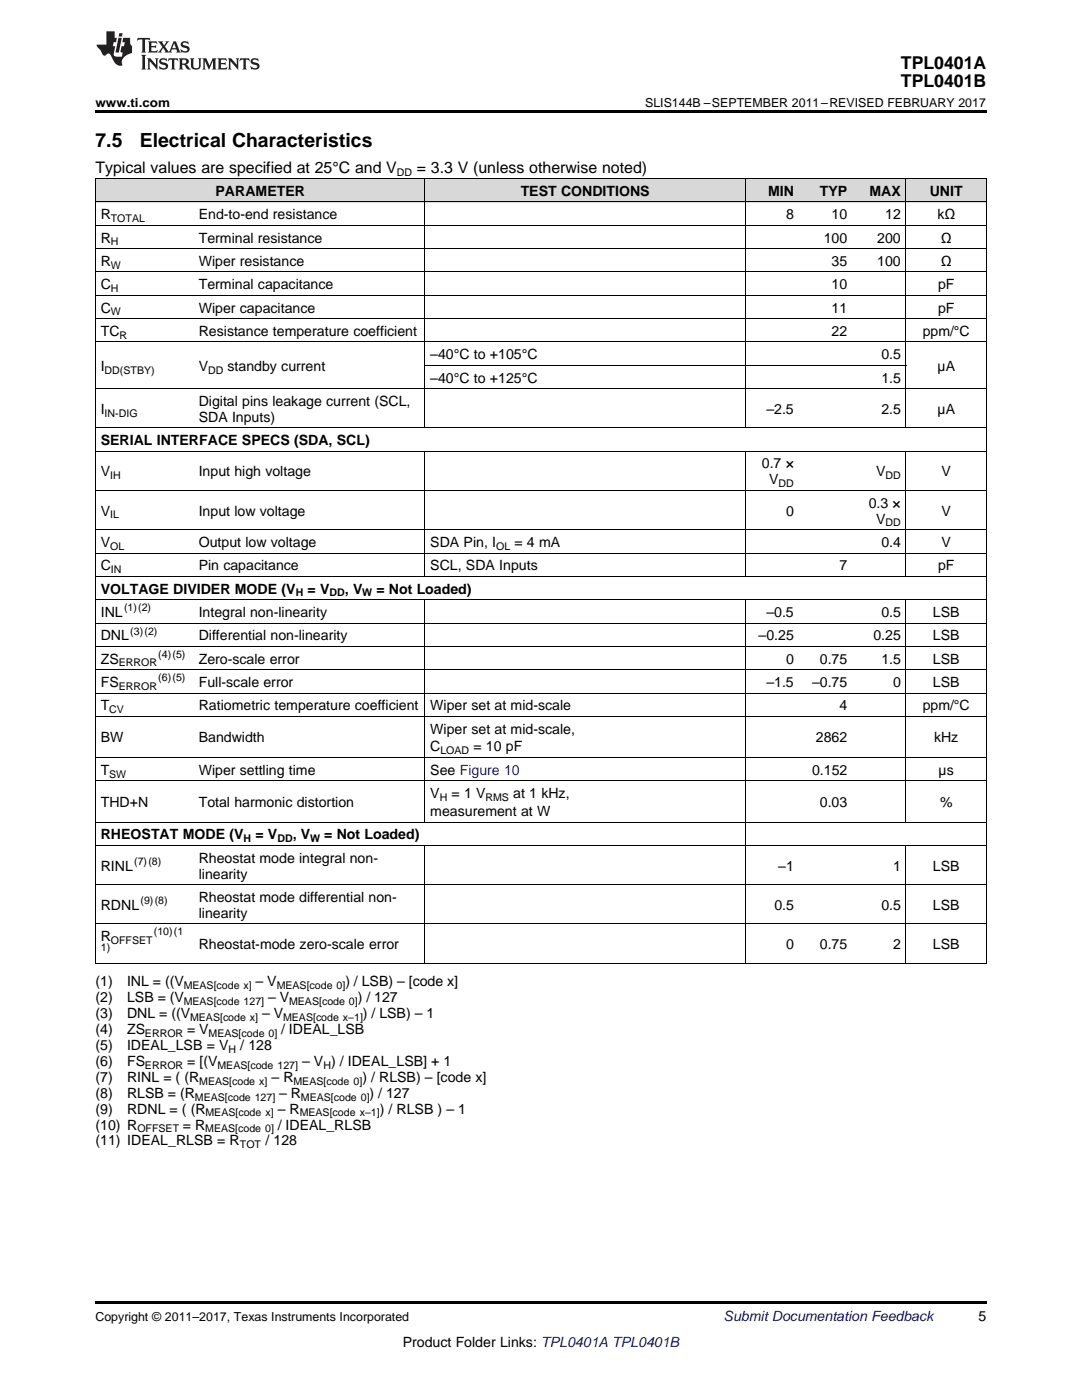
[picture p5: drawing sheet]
<svg xmlns="http://www.w3.org/2000/svg" width="216mm" height="279mm" viewBox="0 0 216 279" stroke-linecap="round" stroke-linejoin="round" font-family="sans-serif">
<defs><g id="words">
<g font-size="3.9">
<text x="19" y="29.3">7.5</text>
<text x="27.9" y="29.3">Electrical Characteristics</text>
</g>
<g font-size="3.5">
<text x="179.8" y="13.8">TPL0401A</text>
<text x="179.8" y="17.3">TPL0401B</text>
</g>
<g font-size="3.2">
<text x="19" y="34.4">Typical values are specified at 25°C and V</text>
<text x="83.2" y="34.4">= 3.3 V (unless otherwise noted)</text>
</g>
<g font-size="2.8">
<text x="43" y="39.1">PARAMETER</text>
<text x="103.9" y="39.1">TEST CONDITIONS</text>
<text x="153.2" y="39.1">MIN</text>
<text x="163.6" y="39.1">TYP</text>
<text x="173.5" y="39.1">MAX</text>
<text x="185.5" y="39.1">UNIT</text>
<text x="20.1" y="43.7">R</text>
<text x="39.7" y="43.7">End-to-end resistance</text>
<text x="156.8" y="43.7">8</text>
<text x="165.9" y="43.7">10</text>
<text x="176.6" y="43.7">12</text>
<text x="187" y="43.7">kΩ</text>
<text x="20.1" y="48.4">R</text>
<text x="20.1" y="53.1">R</text>
<text x="39.7" y="48.4">Terminal resistance</text>
<text x="39.7" y="53.1">Wiper resistance</text>
<text x="164.4" y="48.4">100</text>
<text x="165.9" y="53.1">35</text>
<text x="175" y="48.4">200</text>
<text x="175" y="53.1">100</text>
<text x="187.7" y="48.4">Ω</text>
<text x="187.7" y="53.1">Ω</text>
<text x="20.1" y="57.7">C</text>
<text x="39.7" y="57.7">Terminal capacitance</text>
<text x="165.9" y="57.7">10</text>
<text x="187.2" y="57.7">pF</text>
<text x="20.1" y="62.4">C</text>
<text x="39.7" y="62.4">Wiper capacitance</text>
<text x="165.9" y="62.4">11</text>
<text x="187.2" y="62.4">pF</text>
<text x="20.1" y="67">TC</text>
<text x="39.7" y="67">Resistance temperature coefficient</text>
<text x="85.9" y="71.7">–40°C to +105°C</text>
<text x="165.9" y="67">22</text>
<text x="175.9" y="71.7">0.5</text>
<text x="184.1" y="67">ppm/°C</text>
<text x="20.1" y="74">I</text>
<text x="39.7" y="74">V</text>
<text x="45.4" y="74">standby current</text>
<text x="85.9" y="76.3">–40°C to +125°C</text>
<text x="175.9" y="76.3">1.5</text>
<text x="187.1" y="74">µA</text>
<text x="20.1" y="82.6">I</text>
<text x="39.7" y="81">Digital pins leakage current (SCL,</text>
<text x="152.9" y="82.6">–2.5</text>
<text x="175.9" y="82.6">2.5</text>
<text x="187.1" y="82.6">µA</text>
<text x="20.1" y="88.8">SERIAL INTERFACE SPECS (SDA, SCL)</text>
<text x="39.7" y="84.2">SDA Inputs)</text>
<text x="20.1" y="95.1">V</text>
<text x="39.7" y="95.1">Input high voltage</text>
<text x="152" y="93.5">0.7 ×</text>
<text x="174.8" y="95.1">V</text>
<text x="187.9" y="95.1">V</text>
<text x="153.5" y="96.7">V</text>
<text x="173.4" y="101.3">0.3 ×</text>
<text x="20.1" y="102.9">V</text>
<text x="39.7" y="102.9">Input low voltage</text>
<text x="156.8" y="102.9">0</text>
<text x="174.8" y="104.5">V</text>
<text x="187.9" y="102.9">V</text>
<text x="20.1" y="109.1">V</text>
<text x="20.1" y="113.8">C</text>
<text x="39.7" y="109.1">Output low voltage</text>
<text x="39.7" y="113.8">Pin capacitance</text>
<text x="85.9" y="109.1">SDA Pin, I</text>
<text x="85.9" y="113.8">SCL, SDA Inputs</text>
<text x="102.7" y="109.1">= 4 mA</text>
<text x="167.5" y="113.8">7</text>
<text x="175.9" y="109.1">0.4</text>
<text x="187.2" y="113.8">pF</text>
<text x="187.9" y="109.1">V</text>
<text x="20.1" y="118.5">VOLTAGE DIVIDER MODE (V</text>
<text x="61.4" y="118.5">= V</text>
<text x="68.8" y="118.5">, V</text>
<text x="75.1" y="118.5">= Not Loaded)</text>
<text x="20.1" y="123.1">INL</text>
<text x="39.7" y="123.1">Integral non-linearity</text>
<text x="152.9" y="123.1">–0.5</text>
<text x="175.9" y="123.1">0.5</text>
<text x="186.2" y="123.1">LSB</text>
<text x="20.1" y="127.8">DNL</text>
<text x="39.7" y="127.8">Differential non-linearity</text>
<text x="151.4" y="127.8">–0.25</text>
<text x="174.3" y="127.8">0.25</text>
<text x="186.2" y="127.8">LSB</text>
<text x="20.1" y="132.4">ZS</text>
<text x="20.1" y="137.1">FS</text>
<text x="39.7" y="132.4">Zero-scale error</text>
<text x="39.7" y="137.1">Full-scale error</text>
<text x="152.9" y="137.1">–1.5</text>
<text x="156.8" y="132.4">0</text>
<text x="162" y="137.1">–0.75</text>
<text x="163.6" y="132.4">0.75</text>
<text x="175.9" y="132.4">1.5</text>
<text x="178.2" y="137.1">0</text>
<text x="186.2" y="132.4">LSB</text>
<text x="186.2" y="137.1">LSB</text>
<text x="20.1" y="141.7">T</text>
<text x="39.7" y="141.7">Ratiometric temperature coefficient</text>
<text x="85.9" y="141.7">Wiper set at mid-scale</text>
<text x="167.5" y="141.7">4</text>
<text x="184.1" y="141.7">ppm/°C</text>
<text x="20.1" y="148.2">BW</text>
<text x="39.7" y="148.2">Bandwidth</text>
<text x="85.9" y="146.4">Wiper set at mid-scale,</text>
<text x="85.9" y="150">C</text>
<text x="94.5" y="150">= 10 pF</text>
<text x="162.8" y="148.2">2862</text>
<text x="186.4" y="148.2">kHz</text>
<text x="20.1" y="154.6">T</text>
<text x="39.7" y="154.6">Wiper settling time</text>
<text x="85.9" y="154.6">See Figure 10</text>
<text x="162" y="154.6">0.152</text>
<text x="187.3" y="154.6">µs</text>
<text x="20.1" y="161">THD+N</text>
<text x="39.7" y="161">Total harmonic distortion</text>
<text x="85.9" y="159.3">V</text>
<text x="90.1" y="159.3">= 1 V</text>
<text x="102.4" y="159.3">at 1 kHz,</text>
<text x="163.6" y="161">0.03</text>
<text x="187.6" y="161">%</text>
<text x="20.1" y="167.5">RHEOSTAT MODE (V</text>
<text x="51" y="167.5">= V</text>
<text x="58.4" y="167.5">, V</text>
<text x="64.7" y="167.5">= Not Loaded)</text>
<text x="85.9" y="162.8">measurement at W</text>
<text x="20.1" y="173.7">RINL</text>
<text x="39.7" y="172.2">Rheostat mode integral non-</text>
<text x="155.3" y="173.7">–1</text>
<text x="178.2" y="173.7">1</text>
<text x="186.2" y="173.7">LSB</text>
<text x="39.7" y="175.3">linearity</text>
<text x="39.7" y="180">Rheostat mode differential non-</text>
<text x="20.1" y="181.6">RDNL</text>
<text x="39.7" y="183.2">linearity</text>
<text x="154.5" y="181.6">0.5</text>
<text x="175.9" y="181.6">0.5</text>
<text x="186.2" y="181.6">LSB</text>
<text x="20.1" y="187.8">R</text>
<text x="39.7" y="189.4">Rheostat-mode zero-scale error</text>
<text x="156.8" y="189.4">0</text>
<text x="163.6" y="189.4">0.75</text>
<text x="178.2" y="189.4">2</text>
<text x="186.2" y="189.4">LSB</text>
<text x="19" y="196.8">(1)</text>
<text x="25.4" y="196.8">INL = ((V</text>
<text x="51" y="196.8">– V</text>
<text x="68.9" y="196.8">) / LSB) – [code x]</text>
<text x="19" y="200">(2)</text>
<text x="19" y="203.2">(3)</text>
<text x="25.4" y="200">LSB = (V</text>
<text x="25.4" y="203.2">DNL = ((V</text>
<text x="52.3" y="203.2">– V</text>
<text x="53.5" y="200">– V</text>
<text x="71.4" y="200">) / 127</text>
<text x="72.4" y="203.2">) / LSB) – 1</text>
<text x="19" y="206.4">(4)</text>
<text x="19" y="209.5">(5)</text>
<text x="25.4" y="206.4">ZS</text>
<text x="25.4" y="209.5">IDEAL_LSB = V</text>
<text x="37.3" y="206.4">= V</text>
<text x="47.9" y="209.5">/ 128</text>
<text x="56.1" y="206.4">/ IDEAL_LSB</text>
<text x="19" y="212.7">(6)</text>
<text x="19" y="215.9">(7)</text>
<text x="25.4" y="212.7">FS</text>
<text x="25.4" y="215.9">RINL = ( (R</text>
<text x="37.4" y="212.7">= [(V</text>
<text x="54.2" y="215.9">– R</text>
<text x="60.3" y="212.7">– V ) / IDEAL_LSB] + 1</text>
<text x="72.3" y="215.9">) / RLSB) – [code x]</text>
<text x="19" y="219.1">(8)</text>
<text x="25.4" y="219.1">RLSB = (R</text>
<text x="55.7" y="219.1">– R</text>
<text x="73.8" y="219.1">) / 127</text>
<text x="19" y="222.2">(9)</text>
<text x="19" y="225.4">(10) R</text>
<text x="25.4" y="222.2">RDNL = ( (R</text>
<text x="36.5" y="225.4">= R</text>
<text x="55.4" y="225.4">/ IDEAL_RLSB</text>
<text x="55.4" y="222.2">– R</text>
<text x="75.8" y="222.2">) / RLSB ) – 1</text>
<text x="19" y="228.6">(11) IDEAL_RLSB = R</text>
<text x="52.9" y="228.6">/ 128</text>
<text x="195.3" y="263.6">5</text>
<text x="80.4" y="268.9">Product Folder Links: TPL0401A TPL0401B</text>
</g>
<text font-size="2.8" fill="#0000c8" x="144.4" y="263.6">Submit Documentation Feedback</text>
<g font-size="2.5">
<text x="19" y="21.4">www.ti.com</text>
<text x="128.7" y="21.4">SLIS144B –SEPTEMBER 2011–REVISED FEBRUARY 2017</text>
<text x="19" y="263.6">Copyright © 2011–2017, Texas Instruments Incorporated</text>
</g>
<g font-size="2.1">
<text x="79.2" y="35.1">DD</text>
<text x="22.1" y="44.3">TOTAL</text>
<text x="22.1" y="49">H</text>
<text x="22.1" y="53.6">W</text>
<text x="22.1" y="58.3">H</text>
<text x="22.1" y="62.9">W</text>
<text x="23.8" y="67.6">R</text>
<text x="20.9" y="74.6">DD(STBY)</text>
<text x="41.5" y="74.6">DD</text>
<text x="20.9" y="83.1">IN-DIG</text>
<text x="22" y="95.6">IH</text>
<text x="176.7" y="95.6">DD</text>
<text x="155.4" y="97.2">DD</text>
<text x="22" y="103.5">IL</text>
<text x="176.7" y="105.1">DD</text>
<text x="22" y="109.7">OL</text>
<text x="99" y="109.7">OL</text>
<text x="22.1" y="114.4">IN</text>
<text x="59" y="119">H</text>
<text x="65.8" y="119">DD</text>
<text x="72.3" y="119">W</text>
<text x="24.7" y="122">(1)(2)</text>
<text x="26" y="126.6">(3)(2)</text>
<text x="31.6" y="131.3">(4)(5)</text>
<text x="23.7" y="133">ERROR</text>
<text x="23.7" y="137.7">ERROR</text>
<text x="31.6" y="136">(6)(5)</text>
<text x="21.8" y="142.3">CV</text>
<text x="21.8" y="155.2">SW</text>
<text x="87.9" y="150.5">LOAD</text>
<text x="87.7" y="159.8">H</text>
<text x="96.9" y="159.8">RMS</text>
<text x="26.8" y="172.6">(7)(8)</text>
<text x="48.6" y="168.1">H</text>
<text x="55.4" y="168.1">DD</text>
<text x="61.9" y="168.1">W</text>
<text x="28" y="180.4">(9)(8)</text>
<text x="20.1" y="189.9">1)</text>
<text x="22.1" y="188.4">OFFSET</text>
<text x="30.7" y="186.7">(10)(1</text>
<text x="36.7" y="197.4">MEAS[code x]</text>
<text x="55.2" y="197.4">MEAS[code 0]</text>
<text x="36.7" y="200.6">MEAS[code 127]</text>
<text x="37.9" y="203.8">MEAS[code x]</text>
<text x="56.5" y="203.8">MEAS[code x–1]</text>
<text x="57.7" y="200.6">MEAS[code 0]</text>
<text x="28.9" y="206.9">ERROR</text>
<text x="41.6" y="206.9">MEAS[code 0]</text>
<text x="28.9" y="213.3">ERROR</text>
<text x="43.4" y="213.3">MEAS[code 127]</text>
<text x="45.6" y="210.1">H</text>
<text x="64.5" y="213.3">H</text>
<text x="38.9" y="219.6">MEAS[code 127]</text>
<text x="39.8" y="216.5">MEAS[code x]</text>
<text x="58.6" y="216.5">MEAS[code 0]</text>
<text x="60" y="219.6">MEAS[code 0]</text>
<text x="27.4" y="226">OFFSET</text>
<text x="41" y="226">MEAS[code 0]</text>
<text x="41" y="222.8">MEAS[code x]</text>
<text x="59.8" y="222.8">MEAS[code x–1]</text>
<text x="47.9" y="229.2">TOT</text>
</g>
</g></defs>
<g fill="#d8d8d8">
<path d="M19 35.7h19.6v4.7h-19.6z"/>
<path d="M38.6 35.7h46.2v4.7h-46.2z"/>
<path d="M84.8 35.7h40.9v4.7h-40.9z"/>
<path d="M125.7 35.7h23.1v4.7h-23.1z"/>
<path d="M148.8 35.7h10.7v4.7h-10.7z"/>
<path d="M159.5 35.7h10.7v4.7h-10.7z"/>
<path d="M170.2 35.7h10.6v4.7h-10.6z"/>
<path d="M180.8 35.7h16v4.7h-16z"/>
</g>
<path d="M19 22h177.8v.5h-177.8zM19 192.2l.2 .1zM84.7 192.2l.1 .1zM125.6 192.2l.1 .1zM148.7 192.2l.1 .1zM180.7 192.2l.1 .1zM196.7 192.2l.1 .1zM19 259.7h177.8v.5h-177.8z" fill="#000"/>
<g fill="none" stroke="#000" stroke-width=".2">
<path d="M19 35.6l177.8 .1v156.6M19.1 35.7v156.6M84.8 35.7v49.7M148.8 35.7v49.7M180.8 35.7v49.7M19 58.9h177.8M19 54.3h177.8M19 49.6h177.8M19 45h177.8M19 40.3h177.8M19 77.6h177.8M19 68.2h177.8"/>
<path d="M19 63.6h177.8M84.8 72.9h96M19 97.9h177.8M19 90h177.8M19 85.4h177.8M84.8 90.1v25M148.8 90.1v25M180.8 90.1v25M19 119.7h177.8M19 115h177.8M19 110.4h177.8M19 105.7h177.8"/>
<path d="M84.8 119.7v44.4M148.8 119.7v72.6M180.8 119.7v44.4M19 138.3h177.8M19 133.6h177.8M19 129h177.8M19 124.3h177.8M19 155.8h177.8M19 151.2h177.8M19 143h177.8M19 176.5h177.8M19 168.7h177.8"/>
<path d="M19 164.1h177.8M84.8 168.7v23.6M180.8 168.7v23.6M19 192.2h177.8M19 184.4h177.8"/>
</g>
<g fill="#231f20">
<path d="M27.5 7.6l-.1 .5 .4-.2h.6v.1v2.1l-.2 .4h1l-.3-.4v-2.1l.1-.1h.5l.5 .2-.2-.5zM29.5 8.3l.2 .3v1.5l-.2 .4h1.8l.2-.6a1.04 1.04 0 0 1-1.3 .2v-.7h.6l.3 .2v-.6l-.3 .2h-.6v-.6l.8-.1 .4 .3-.2-.5zM31.5 8.3l.9 1.1-.9 1.1h.8l-.2-.2 .5-.7 .4 .7-.2 .2h1.5l-.1-.2 .1-.4h.9l.1 .4-.2 .2h1l-.3-.3-.7-1.9h-.5l-.9 2-.8-1 .9-1h-.8l.1 .3-.3 .5-.4-.6 .2-.2zM34.7 8.6l.4 1h-.7zM36.3 8.4a.63 .63 0 0 0-.2 .7 .63 .63 0 0 0 .6 .4l.6 .2 .1 .2a.75 .75 0 0 1-.7 .4 .75 .75 0 0 1-.6-.5l.1 .7 .1-.1a1.11 1.11 0 0 0 1.5-.6 1.13 1.13 0 0 0-1.2-.8l-.1-.4a1.04 1.04 0 0 1 1.2 .2l-.2-.5-.1 .1-.5-.2zM28.2 10.9l.2 .4v2.2l-.2 .4h1l-.3-.4v-2.2l.3-.4zM29.3 11.6l.3 .4v1.5l-.3 .4h.8l-.2-.4v-1.3l1.5 1.7v-1.9l.2-.4h-.7l.2 .4v.9l-1.1-1.3zM32 11.8a.62 .62 0 0 0-.2 .7 .62 .62 0 0 0 .6 .4l.6 .1 .1 .3a.76 .76 0 0 1-.7 .3 .76 .76 0 0 1-.6-.4l.1 .7 .1-.1a1.11 1.11 0 0 0 1.5-.6 1.13 1.13 0 0 0-1.2-.8l-.1-.4a1.04 1.04 0 0 1 1.2 .2l-.2-.6-.1 .1-.5-.1zM33.7 11.6l-.2 .6a.61 .61 0 0 1 .8-.3v1.6l-.2 .4h.9l-.2-.4v-1.6a.63 .63 0 0 1 .8 .3l-.2-.6zM35.6 11.6l.3 .4v1.5l-.3 .4h1l-.2-.2v-.8l.5 .2a.76 .76 0 0 0 1.2 .7l-1-1a.58 .58 0 0 0 .6-.5 .58 .58 0 0 0-.5-.6zM36.4 11.9h.1a.45 .45 0 0 1 .5 .1 .45 .45 0 0 1 .1 .5l-.7 .2zM37.9 11.6l.2 .2a2.17 2.17 0 0 0 .3 1.9 .99 .99 0 0 0 1.6-.6v-1.1l.2-.4h-.7l.2 .2a1.92 1.92 0 0 1-.2 1.8 .6 .6 0 0 1-.9-.5v-1.1l.2-.4zM40.4 11.6l.2 .4v1.5l-.2 .4h.7l-.2-.4v-1.4l.8 1.8 .8-1.8v1.4l-.2 .4h.9l-.2-.4v-1.5l.2-.4h-.8l-.6 1.5-.6-1.5zM43.4 11.6l.2 .4v1.5l-.2 .4h1.8l.2-.6a1.04 1.04 0 0 1-1.3 .1v-.6h.5l.4 .2v-.6l-.4 .2h-.5v-.7h.8l.3 .3-.1-.6zM45.5 11.6l.2 .4v1.5l-.2 .4h.7l-.2-.4v-1.3l1.5 1.7v-1.9l.2-.4h-.7l.2 .4v.9l-1.1-1.3zM47.9 11.6l-.1 .6a.61 .61 0 0 1 .8-.3v1.6l-.3 .4h1l-.3-.4 .1-1.6a.63 .63 0 0 1 .7 .3l-.1-.6zM50.2 11.8a.62 .62 0 0 0-.2 .7 .62 .62 0 0 0 .6 .4l.6 .1 .2 .3a.76 .76 0 0 1-.8 .3 .76 .76 0 0 1-.6-.4l.1 .7 .2-.1a1.11 1.11 0 0 0 1.5-.6 1.13 1.13 0 0 0-1.3-.8l-.1-.4a1.04 1.04 0 0 1 1.2 .2l-.1-.6-.2 .1-.5-.1z"/>
<path d="M21.2 6.3v2.6h-1.9l.1 .4 .7 .9a.91 .91 0 0 0 1 .8 .56 .56 0 0 1 .5-.3 .56 .56 0 0 1 .5 .3l.4 .8a1.53 1.53 0 0 0 1.9 1.2 1.54 1.54 0 0 1 1-2.1l.9-.3v-1.4a1.52 1.52 0 0 1-.3-1.6h-1.4l-.2 .8h.5l-.2 .8h-.4l-.2 1v.2l.4 .1-.2 .8a1.93 1.93 0 0 1-1.6-.3l.3-1.8h-.5l.2-.8h.4l.2-.8h-.4v-1.3zM23.6 7.6l-.6 2.9h.7l.6-2.9zM23.8 6.6l-.1 .7h.6l.2-.7z"/>
</g>
<use href="#words"/>
</svg>
